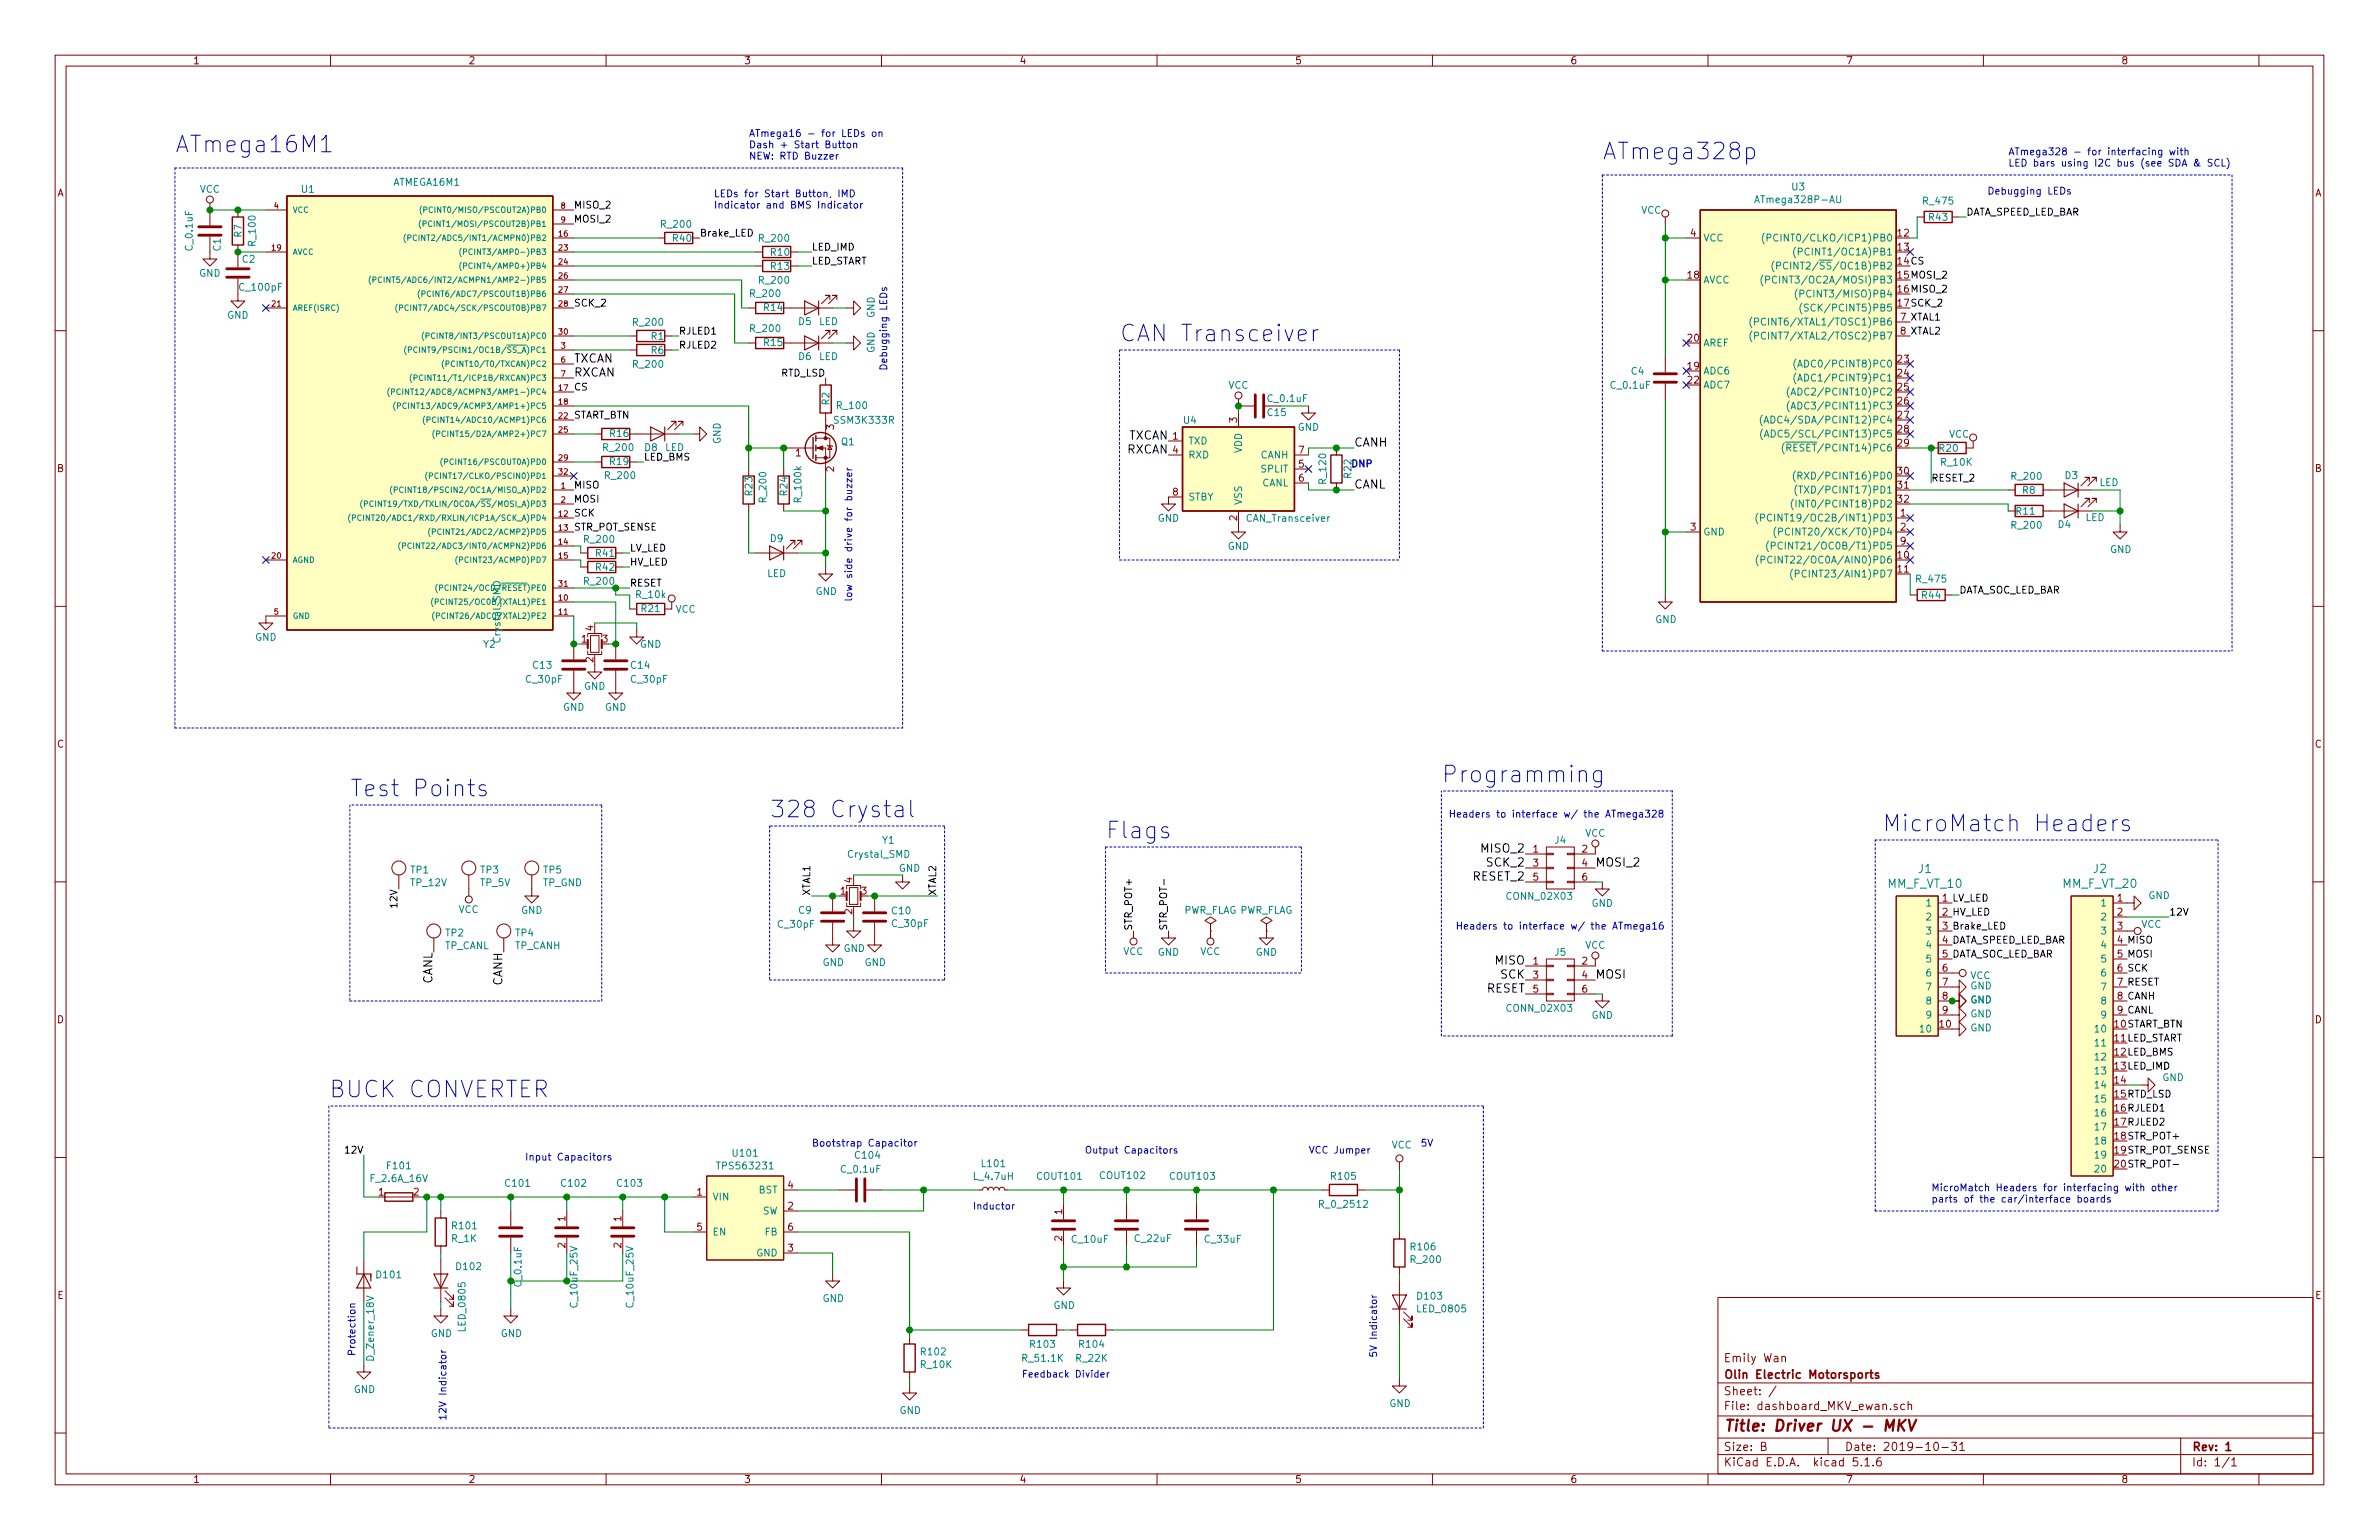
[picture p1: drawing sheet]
<svg xmlns="http://www.w3.org/2000/svg" width="432mm" height="279mm" viewBox="0 0 432 279" stroke-linecap="round" stroke-linejoin="round" font-family="sans-serif">
<defs><g id="words">
<g font-size="4.2" fill="#0000c2">
<text x="31.7" y="27.7">ATmega16M1</text>
<text x="290.8" y="29">ATmega328p</text>
<text x="203.2" y="62">CAN Transceiver</text>
<text x="261.6" y="142">Programming</text>
<text x="63.5" y="144.5">Test Points</text>
<text x="139.7" y="148.3">328 Crystal</text>
<text x="200.7" y="152.1">Flags</text>
<text x="341.6" y="150.9">MicroMatch Headers</text>
<text x="59.7" y="199.1">BUCK CONVERTER</text>
</g>
<text font-size="2.8" fill="#840000" x="312.8" y="259.7">Title: Driver UX - MKV</text>
<g font-size="2.1">
<text x="104.1" y="65.8">TXCAN</text>
<text x="104.1" y="68.3">RXCAN</text>
<text x="204.5" y="82.3">RXCAN</text>
<text x="204.8" y="79.8">TXCAN</text>
<text x="245.7" y="81">CANH</text>
<text x="245.7" y="88.6">CANL</text>
<text x="269.1" y="154.7">MISO_2</text>
<text x="267.4" y="159.8">RESET_2</text>
<text x="270" y="157.2">SCK_2</text>
<text x="289.6" y="157.2">MOSI_2</text>
<text x="78.5" y="178.6" transform="rotate(-90 78.5 178.6)">CANL</text>
<text x="91.2" y="178.8" transform="rotate(-90 91.2 178.8)">CANH</text>
<text x="271.4" y="175">MISO</text>
<text x="272.4" y="177.5">SCK</text>
<text x="289.6" y="177.5">MOSI</text>
<text x="269.8" y="180.1">RESET</text>
</g>
<g font-size="2.1" fill="#008484">
<text x="342.7" y="161.1">MM_F_VT_10</text>
<text x="348.2" y="158.4">J1</text>
<text x="374.4" y="161.1">MM_F_VT_20</text>
<text x="380" y="158.4">J2</text>
</g>
<g font-size="2.1" fill="#840000">
<text x="312.8" y="250.1">Olin Electric Motorsports</text>
<text x="312.8" y="247.1">Emily Wan</text>
<text x="312.8" y="255.8">File: dashboard_MKV_ewan.sch</text>
<text x="312.8" y="253.1">Sheet: /</text>
<text x="312.8" y="263.2">Size: B</text>
<text x="334.8" y="263.2">Date: 2019-10-31</text>
<text x="397.8" y="263.2">Rev: 1</text>
<text x="312.8" y="266">KiCad E.D.A. kicad 5.1.6</text>
<text x="397.8" y="266">Id: 1/1</text>
</g>
<g font-size="1.8" fill="#840000">
<text x="35" y="11.6">1</text>
<text x="85" y="11.6">2</text>
<text x="135" y="11.6">3</text>
<text x="185" y="11.6">4</text>
<text x="235" y="11.6">5</text>
<text x="285" y="11.6">6</text>
<text x="335" y="11.6">7</text>
<text x="385" y="11.6">8</text>
<text x="10.4" y="35.6">A</text>
<text x="420.2" y="35.6">A</text>
<text x="306.9" y="42.9">4</text>
<text x="344.5" y="42.9">12</text>
<text x="344.5" y="45.5">13</text>
<text x="306.4" y="50.5">18</text>
<text x="306.4" y="62">20</text>
<text x="344.5" y="65.8">23</text>
<text x="306.4" y="67.1">19</text>
<text x="306.4" y="69.6">22</text>
<text x="344.5" y="68.3">24</text>
<text x="344.5" y="70.9">25</text>
<text x="151.4" y="78" transform="rotate(-90 151.4 78)">3</text>
<text x="224.5" y="76.7" transform="rotate(-90 224.5 76.7)">3</text>
<text x="344.5" y="73.4">26</text>
<text x="344.5" y="75.9">27</text>
<text x="144.4" y="82.8">1</text>
<text x="212.9" y="79.8">1</text>
<text x="212.9" y="82.3">4</text>
<text x="235.7" y="82.3">7</text>
<text x="344.5" y="78.5">28</text>
<text x="344.5" y="81">29</text>
<text x="10.4" y="85.6">B</text>
<text x="151.4" y="85.6" transform="rotate(-90 151.4 85.6)">2</text>
<text x="212.9" y="89.9">8</text>
<text x="235.7" y="84.8">5</text>
<text x="235.7" y="87.4">6</text>
<text x="344.5" y="86.1">30</text>
<text x="344.5" y="88.6">31</text>
<text x="420.2" y="85.6">B</text>
<text x="224.5" y="94.5" transform="rotate(-90 224.5 94.5)">2</text>
<text x="344.5" y="91.2">32</text>
<text x="345" y="93.7">1</text>
<text x="306.9" y="96.3">3</text>
<text x="344.5" y="101.3">10</text>
<text x="345" y="96.3">2</text>
<text x="345" y="98.8">9</text>
<text x="344.5" y="103.9">11</text>
<text x="105.6" y="116.6">1</text>
<text x="107.7" y="114.5" transform="rotate(-90 107.7 114.5)">4</text>
<text x="109.4" y="116.6">3</text>
<text x="107.7" y="120.2" transform="rotate(-90 107.7 120.2)">2</text>
<text x="10.4" y="135.6">C</text>
<text x="420.2" y="135.6">C</text>
<text x="278.3" y="154.7">1</text>
<text x="287.2" y="154.7">2</text>
<text x="154.7" y="160.2" transform="rotate(-90 154.7 160.2)">4</text>
<text x="278.3" y="157.2">3</text>
<text x="278.3" y="159.8">5</text>
<text x="287.2" y="157.2">4</text>
<text x="287.2" y="159.8">6</text>
<text x="152.6" y="162.3">1</text>
<text x="154.7" y="165.9" transform="rotate(-90 154.7 165.9)">2</text>
<text x="156.4" y="162.3">3</text>
<text x="384.3" y="163.6">1</text>
<text x="384.3" y="166.1">2</text>
<text x="384.3" y="168.7">3</text>
<text x="278.3" y="175">1</text>
<text x="278.3" y="177.5">3</text>
<text x="287.2" y="175">2</text>
<text x="287.2" y="177.5">4</text>
<text x="352.6" y="176.3">6</text>
<text x="352.6" y="178.8">7</text>
<text x="10.4" y="185.6">D</text>
<text x="278.3" y="180.1">5</text>
<text x="287.2" y="180.1">6</text>
<text x="352.6" y="181.4">8</text>
<text x="352.6" y="183.9">9</text>
<text x="420.2" y="185.6">D</text>
<text x="352.1" y="186.4">10</text>
<text x="383.8" y="196.6">14</text>
<text x="143" y="215.6">4</text>
<text x="68.7" y="216.9">1</text>
<text x="75.1" y="216.9">2</text>
<text x="102.6" y="221.6" transform="rotate(-90 102.6 221.6)">1</text>
<text x="112.8" y="221.6" transform="rotate(-90 112.8 221.6)">1</text>
<text x="126.5" y="216.9">1</text>
<text x="143" y="219.5">2</text>
<text x="192.8" y="220.3" transform="rotate(-90 192.8 220.3)">1</text>
<text x="102.6" y="226.4" transform="rotate(-90 102.6 226.4)">2</text>
<text x="112.8" y="226.4" transform="rotate(-90 112.8 226.4)">2</text>
<text x="126.5" y="223.3">5</text>
<text x="143" y="227.1">3</text>
<text x="143" y="223.3">6</text>
<text x="192.8" y="225.1" transform="rotate(-90 192.8 225.1)">2</text>
<text x="10.4" y="235.6">E</text>
<text x="420.2" y="235.6">E</text>
<text x="35" y="269">1</text>
<text x="85" y="269">2</text>
<text x="135" y="269">3</text>
<text x="185" y="269">4</text>
<text x="235" y="269">5</text>
<text x="285" y="269">6</text>
<text x="335" y="269">7</text>
<text x="385" y="269">8</text>
</g>
<g font-size="1.8" fill="#0000c2">
<text x="135.9" y="24.8">ATmega16 - for LEDs on</text>
<text x="135.9" y="26.9">Dash + Start Button</text>
<text x="135.9" y="29">NEW: RTD Buzzer</text>
<text x="364.5" y="28.2">ATmega328 - for interfacing with</text>
<text x="129.5" y="35.8">LEDs for Start Button, IMD</text>
<text x="360.7" y="35.3">Debugging LEDs</text>
<text x="364.5" y="30.2">LED bars using I2C bus (see SDA &amp; SCL)</text>
<text x="129.5" y="37.8">Indicator and BMS Indicator</text>
<text x="161" y="67.3" transform="rotate(-90 161 67.3)">Debugging LEDs</text>
<text x="245.1" y="84.8">DNP</text>
<text x="154.7" y="109.2" transform="rotate(-90 154.7 109.2)">low side drive for buzzer</text>
<text x="262.9" y="148.3">Headers to interface w/ the ATmega328</text>
<text x="264.2" y="168.7">Headers to interface w/ the ATmega16</text>
<text x="147.3" y="208">Bootstrap Capacitor</text>
<text x="95.2" y="210.6">Input Capacitors</text>
<text x="350.5" y="216.1">MicroMatch Headers for interfacing with other</text>
<text x="350.5" y="218.2">parts of the car/interface boards</text>
<text x="64.5" y="245" transform="rotate(-90 64.5 245)">Protection</text>
<text x="81" y="257.8" transform="rotate(-90 81 257.8)">12V Indicator</text>
</g>
<g font-size="1.8" fill="#008484">
<text x="36.2" y="35">VCC</text>
<text x="54.8" y="35">U1</text>
<text x="71.4" y="33.7">ATMEGA16M1</text>
<text x="325.3" y="34.5">U3</text>
<text x="120.1" y="41.3">R_200</text>
<text x="297.9" y="38.8">VCC</text>
<text x="319.3" y="36.9">ATmega328P-AU</text>
<text x="349.2" y="37.1">R_475</text>
<text x="350.2" y="40.1">R43</text>
<text x="35" y="45.3" transform="rotate(-90 35 45.3)">C_0.1uF</text>
<text x="40.1" y="45.5" transform="rotate(-90 40.1 45.5)">C1</text>
<text x="43.9" y="43" transform="rotate(-90 43.9 43)">R7</text>
<text x="44" y="47.7">C2</text>
<text x="46.4" y="44.5" transform="rotate(-90 46.4 44.5)">R_100</text>
<text x="122.2" y="43.9">R40</text>
<text x="137.9" y="43.9">R_200</text>
<text x="140" y="46.4">R10</text>
<text x="309.1" y="43.8">VCC</text>
<text x="322.8" y="43.8">(PCINT0/CLKO/ICP1)PB0</text>
<text x="327.4" y="46.4">(PCINT1/OC1A)PB1</text>
<text x="36.1" y="50.2">GND</text>
<text x="43.6" y="52.8">C_100pF</text>
<text x="136.3" y="53.9">R_200</text>
<text x="137.9" y="51.5">R_200</text>
<text x="140" y="48.9">R13</text>
<text x="309.1" y="51.4">AVCC</text>
<text x="322.3" y="51.4">(PCINT3/OC2A/MOSI)PB3</text>
<text x="324.5" y="48.9">(PCINT2/SS/OC1B)PB2</text>
<text x="327.7" y="54">(PCINT3/MISO)PB4</text>
<text x="41.2" y="57.8">GND</text>
<text x="115" y="59.1">R_200</text>
<text x="138.7" y="56.4">R14</text>
<text x="145" y="59">D5</text>
<text x="148.6" y="59">LED</text>
<text x="158.7" y="57.7" transform="rotate(-90 158.7 57.7)">GND</text>
<text x="320.3" y="59.1">(PCINT6/XTAL1/TOSC1)PB6</text>
<text x="328.5" y="56.5">(SCK/PCINT5)PB5</text>
<text x="118.2" y="64.2">R6</text>
<text x="118.2" y="61.6">R1</text>
<text x="136.3" y="60.2">R_200</text>
<text x="138.7" y="62.8">R15</text>
<text x="145" y="65.3">D6</text>
<text x="148.6" y="65.3">LED</text>
<text x="158.7" y="64.1" transform="rotate(-90 158.7 64.1)">GND</text>
<text x="309.1" y="62.9">AREF</text>
<text x="320.3" y="61.6">(PCINT7/XTAL2/TOSC2)PB7</text>
<text x="115" y="66.7">R_200</text>
<text x="222.9" y="70.5">VCC</text>
<text x="292.5" y="70.5">C_0.1uF</text>
<text x="296.1" y="68">C4</text>
<text x="309.1" y="67.9">ADC6</text>
<text x="309.1" y="70.5">ADC7</text>
<text x="326.5" y="71.8">(ADC2/PCINT10)PC2</text>
<text x="327.5" y="66.7">(ADC0/PCINT8)PC0</text>
<text x="327.5" y="69.2">(ADC1/PCINT9)PC1</text>
<text x="150.5" y="73.5" transform="rotate(-90 150.5 73.5)">R2</text>
<text x="151.7" y="76.9">SSM3K333R</text>
<text x="152" y="74.2">R_100</text>
<text x="214.9" y="76.9">U4</text>
<text x="230.1" y="75.5">C15</text>
<text x="230.2" y="72.9">C_0.1uF</text>
<text x="322.2" y="76.8">(ADC4/SDA/PCINT12)PC4</text>
<text x="326.5" y="74.3">(ADC3/PCINT11)PC3</text>
<text x="109.6" y="81.8">R_200</text>
<text x="110.8" y="79.3">R16</text>
<text x="117" y="81.8">D8</text>
<text x="120.7" y="81.8">LED</text>
<text x="130.8" y="80.6" transform="rotate(-90 130.8 80.6)">GND</text>
<text x="152.7" y="80.8">Q1</text>
<text x="215.6" y="80.6">TXD</text>
<text x="215.6" y="83.2">RXD</text>
<text x="225.4" y="82.2" transform="rotate(-90 225.4 82.2)">VDD</text>
<text x="228.8" y="83.2">CANH</text>
<text x="235.5" y="78.2">GND</text>
<text x="322.4" y="79.4">(ADC5/SCL/PCINT13)PC5</text>
<text x="325.4" y="81.9">(RESET/PCINT14)PC6</text>
<text x="352" y="82">R20</text>
<text x="353.7" y="79.4">VCC</text>
<text x="110" y="86.9">R_200</text>
<text x="110.7" y="84.4">R19</text>
<text x="136.6" y="89.9" transform="rotate(-90 136.6 89.9)">R23</text>
<text x="142.9" y="89.9" transform="rotate(-90 142.9 89.9)">R24</text>
<text x="228.9" y="85.7">SPLIT</text>
<text x="229" y="88.3">CANL</text>
<text x="240.7" y="87.7" transform="rotate(-90 240.7 87.7)">R_120</text>
<text x="245.3" y="86.7" transform="rotate(-90 245.3 86.7)">R22</text>
<text x="327.5" y="87">(RXD/PCINT16)PD0</text>
<text x="327.7" y="89.5">(TXD/PCINT17)PD1</text>
<text x="352.3" y="84.5">R_10K</text>
<text x="365.2" y="87">R_200</text>
<text x="367.1" y="89.6">R8</text>
<text x="374.9" y="86.9">D3</text>
<text x="381.1" y="88.2">LED</text>
<text x="139.1" y="91" transform="rotate(-90 139.1 91)">R_200</text>
<text x="145.5" y="91" transform="rotate(-90 145.5 91)">R_100k</text>
<text x="210.1" y="94.7">GND</text>
<text x="215.6" y="90.8">STBY</text>
<text x="225.4" y="91.7" transform="rotate(-90 225.4 91.7)">VSS</text>
<text x="226.4" y="94.7">CAN_Transceiver</text>
<text x="322" y="94.6">(PCINT19/OC2B/INT1)PD3</text>
<text x="327.5" y="92.1">(INT0/PCINT18)PD2</text>
<text x="365.2" y="95.9">R_200</text>
<text x="366" y="93.4">R11</text>
<text x="373.6" y="95.8">D4</text>
<text x="378.5" y="94.5">LED</text>
<text x="106.1" y="98.5">R_200</text>
<text x="108.2" y="101">R41</text>
<text x="139.9" y="98.3">D9</text>
<text x="222.8" y="99.7">GND</text>
<text x="309.1" y="97.2">GND</text>
<text x="323.8" y="99.7">(PCINT21/OC0B/T1)PD5</text>
<text x="325" y="97.2">(PCINT20/XCK/T0)PD4</text>
<text x="383" y="100.3">GND</text>
<text x="106.1" y="106.1">R_200</text>
<text x="108.2" y="103.6">R42</text>
<text x="139.2" y="104.7">LED</text>
<text x="148" y="107.9">GND</text>
<text x="321.8" y="102.2">(PCINT22/OC0A/AIN0)PD6</text>
<text x="327.3" y="104.8">(PCINT23/AIN1)PD7</text>
<text x="347.9" y="105.7">R_475</text>
<text x="115.5" y="108.5">R_10k</text>
<text x="116.5" y="111">R21</text>
<text x="122.6" y="111.2">VCC</text>
<text x="300.4" y="113">GND</text>
<text x="348.9" y="108.6">R44</text>
<text x="46.3" y="116.3">GND</text>
<text x="87.8" y="117.5">Y2</text>
<text x="90.9" y="116.5" transform="rotate(-90 90.9 116.5)">Crystal_SMD</text>
<text x="116.2" y="117.5">GND</text>
<text x="95.6" y="123.9">C_30pF</text>
<text x="96.8" y="121.3">C13</text>
<text x="106" y="125.1">GND</text>
<text x="114.6" y="121.3">C14</text>
<text x="114.6" y="123.9">C_30pF</text>
<text x="102.2" y="129">GND</text>
<text x="109.8" y="129">GND</text>
<text x="154" y="155.6">Crystal_SMD</text>
<text x="160.2" y="153.1">Y1</text>
<text x="282.2" y="153.1">J4</text>
<text x="287.7" y="151.8">VCC</text>
<text x="74.5" y="158.5">TP1</text>
<text x="74.6" y="160.8">TP_12V</text>
<text x="87.2" y="160.8">TP_5V</text>
<text x="87.2" y="158.5">TP3</text>
<text x="98.5" y="160.8">TP_GND</text>
<text x="98.7" y="158.5">TP5</text>
<text x="163.1" y="158.2">GND</text>
<text x="83.2" y="165.7">VCC</text>
<text x="94.6" y="165.8">GND</text>
<text x="145" y="165.8">C9</text>
<text x="162" y="165.9">C10</text>
<text x="214.8" y="165.8">PWR_FLAG PWR_FLAG</text>
<text x="273.8" y="163.2">CONN_02X03</text>
<text x="288.9" y="164.5">GND</text>
<text x="349.8" y="164.5">1</text>
<text x="349.8" y="167">2</text>
<text x="381.5" y="164.5">1</text>
<text x="381.5" y="167">2</text>
<text x="389.9" y="163.1">GND</text>
<text x="80.7" y="172.2">TP_CANL</text>
<text x="80.9" y="169.9">TP2</text>
<text x="93.4" y="172.2">TP_CANH</text>
<text x="93.6" y="169.9">TP4</text>
<text x="141.3" y="168.3">C_30pF</text>
<text x="153.1" y="172.7">GND</text>
<text x="162" y="168.2">C_30pF</text>
<text x="203.9" y="173.3">VCC</text>
<text x="210.1" y="173.4">GND</text>
<text x="217.8" y="173.3">VCC</text>
<text x="227.9" y="173.4">GND</text>
<text x="282.2" y="173.4">J5</text>
<text x="287.7" y="172.1">VCC</text>
<text x="349.8" y="169.5">3</text>
<text x="349.8" y="172.1">4</text>
<text x="381.5" y="169.5">3</text>
<text x="381.5" y="172.1">4</text>
<text x="388.6" y="168.3">VCC</text>
<text x="149.3" y="175.3">GND</text>
<text x="156.9" y="175.3">GND</text>
<text x="349.8" y="174.6">5</text>
<text x="349.8" y="177.2">6</text>
<text x="349.8" y="179.7">7</text>
<text x="357.6" y="177.6">VCC</text>
<text x="357.6" y="179.5">GND</text>
<text x="381.5" y="174.6">5</text>
<text x="381.5" y="177.2">6</text>
<text x="381.5" y="179.7">7</text>
<text x="273.8" y="183.6">CONN_02X03</text>
<text x="288.9" y="184.8">GND</text>
<text x="349.8" y="182.2">8</text>
<text x="349.8" y="184.8">9</text>
<text x="357.6" y="182">GND</text>
<text x="357.6" y="184.6">GND</text>
<text x="381.5" y="182.2">8</text>
<text x="381.5" y="184.8">9</text>
<text x="348.8" y="187.3">10</text>
<text x="357.6" y="187.1">GND</text>
<text x="380.6" y="187.3">10</text>
<text x="380.6" y="189.9">11</text>
<text x="380.6" y="192.4">12</text>
<text x="380.6" y="194.9">13</text>
<text x="380.6" y="197.5">14</text>
<text x="392.5" y="196.1">GND</text>
<text x="380.6" y="200">15</text>
<text x="380.6" y="202.6">16</text>
<text x="133.1" y="209.9">U101</text>
<text x="252.6" y="208.4">VCC</text>
<text x="380.6" y="205.1">17</text>
<text x="380.6" y="207.6">18</text>
<text x="67.4" y="214.5">F_2.6A_16V</text>
<text x="70.4" y="212.1">F101</text>
<text x="91.8" y="215.3">C101</text>
<text x="102" y="215.3">C102</text>
<text x="112.2" y="215.3">C103</text>
<text x="130.6" y="212.2">TPS563231</text>
<text x="152.8" y="212.8">C_0.1uF</text>
<text x="155.3" y="210.2">C104</text>
<text x="176.9" y="214.1">L_4.7uH</text>
<text x="178.3" y="211.8">L101</text>
<text x="188.3" y="214">COUT101</text>
<text x="199.8" y="213.9">COUT102</text>
<text x="212.5" y="214">COUT103</text>
<text x="241.7" y="214">R105</text>
<text x="380.6" y="210.2">19</text>
<text x="380.6" y="212.7">20</text>
<text x="129.3" y="217.8">VIN</text>
<text x="137.7" y="216.5">BST</text>
<text x="138.4" y="220.3">SW</text>
<text x="239.8" y="219.1">R_0_2512</text>
<text x="82" y="225.3">R_1K</text>
<text x="82.2" y="223">R101</text>
<text x="129.3" y="224.2">EN</text>
<text x="137.3" y="228">GND</text>
<text x="138.9" y="224.2">FB</text>
<text x="194.6" y="225.5">C_10uF</text>
<text x="206" y="225.3">C_22uF</text>
<text x="218.7" y="225.5">C_33uF</text>
<text x="256.2" y="226.8">R106</text>
<text x="68.5" y="231.9">D101</text>
<text x="83" y="230.4">D102</text>
<text x="94.7" y="233.3" transform="rotate(-90 94.7 233.3)">C_0.1uF</text>
<text x="256.2" y="229.2">R_200</text>
<text x="104.8" y="237" transform="rotate(-90 104.8 237)">C_10uF_25V</text>
<text x="115" y="237" transform="rotate(-90 115 237)">C_10uF_25V</text>
<text x="149.3" y="236.2">GND</text>
<text x="191.2" y="237.5">GND</text>
<text x="257.4" y="235.8">D103</text>
<text x="257.5" y="238.1">LED_0805</text>
<text x="78.2" y="242.6">GND</text>
<text x="84.5" y="241.3" transform="rotate(-90 84.5 241.3)">LED_0805</text>
<text x="90.9" y="242.6">GND</text>
<text x="167.3" y="245.9">R102</text>
<text x="187.1" y="244.5">R103</text>
<text x="196" y="244.5">R104</text>
<text x="67.9" y="246.6" transform="rotate(-90 67.9 246.6)">D_Zener_18V</text>
<text x="167.2" y="248.2">R_10K</text>
<text x="185.8" y="247.1">R_51.1K</text>
<text x="195.4" y="247.1">R_22K</text>
<text x="64.2" y="252.7">GND</text>
<text x="163.3" y="256.5">GND</text>
<text x="252.2" y="255.3">GND</text>
</g>
<g font-size="1.8">
<text x="104.1" y="37.8">MISO_2</text>
<text x="104.1" y="40.4">MOSI_2</text>
<text x="356.9" y="39.1">DATA_SPEED_LED_BAR</text>
<text x="127" y="42.9">Brake_LED</text>
<text x="147.3" y="45.5">LED_IMD</text>
<text x="147.3" y="48">LED_START</text>
<text x="344.5" y="48">14CS</text>
<text x="344.5" y="50.5">15MOSI_2</text>
<text x="344.5" y="53.1">16MISO_2</text>
<text x="104.1" y="55.6">SCK_2</text>
<text x="344.5" y="55.6">17SCK_2</text>
<text x="345" y="58.2">7 XTAL1</text>
<text x="123.2" y="63.2">RJLED2</text>
<text x="123.2" y="60.7">RJLED1</text>
<text x="345" y="60.7">8 XTAL2</text>
<text x="104.1" y="70.9">CS</text>
<text x="141.7" y="68.3">RTD_LSD</text>
<text x="104.1" y="75.9">START_BTN</text>
<text x="116.8" y="83.6">LED_BMS</text>
<text x="104.1" y="88.6">MISO</text>
<text x="350.5" y="87.4">RESET_2</text>
<text x="104.1" y="93.7">SCK</text>
<text x="104.1" y="91.2">MOSI</text>
<text x="104.1" y="96.3">STR_POT_SENSE</text>
<text x="114.3" y="100.1">LV_LED</text>
<text x="114.3" y="106.4">RESET</text>
<text x="114.3" y="102.6">HV_LED</text>
<text x="355.6" y="107.7">DATA_SOC_LED_BAR</text>
<text x="72.1" y="164.4" transform="rotate(-90 72.1 164.4)">12V</text>
<text x="147.1" y="162.6" transform="rotate(-90 147.1 162.6)">XTAL1</text>
<text x="169.9" y="162.6" transform="rotate(-90 169.9 162.6)">XTAL2</text>
<text x="352.6" y="163.6">1 LV_LED</text>
<text x="352.6" y="166.1">2 HV_LED</text>
<text x="393.7" y="166.1">12V</text>
<text x="205.5" y="168.9" transform="rotate(-90 205.5 168.9)">STR_POT+</text>
<text x="211.8" y="168.9" transform="rotate(-90 211.8 168.9)">STR_POT-</text>
<text x="352.6" y="168.7">3 Brake_LED</text>
<text x="352.6" y="171.2">4 DATA_SPEED_LED_BAR</text>
<text x="352.6" y="173.7">5 DATA_SOC_LED_BAR</text>
<text x="384.3" y="171.2">4 MISO</text>
<text x="384.3" y="173.7">5 MOSI</text>
<text x="384.3" y="176.3">6 SCK</text>
<text x="384.3" y="178.8">7 RESET</text>
<text x="384.3" y="181.4">8 CANH</text>
<text x="384.3" y="183.9">9 CANL</text>
<text x="383.8" y="186.4">10START_BTN</text>
<text x="383.8" y="189">11LED_START</text>
<text x="383.8" y="191.5">12LED_BMS</text>
<text x="383.8" y="194.1">13LED_IMD</text>
<text x="383.8" y="199.1">15RTD_LSD</text>
<text x="383.8" y="201.7">16RJLED1</text>
<text x="62.9" y="209.3">12V</text>
<text x="383.8" y="204.2">17RJLED2</text>
<text x="383.8" y="206.8">18STR_POT+</text>
<text x="383.8" y="209.3">19STR_POT_SENSE</text>
<text x="383.8" y="211.8">20STR_POT-</text>
</g>
<g font-size="1.7" fill="#0000c2">
<text x="196.8" y="209.3">Output Capacitors</text>
<text x="237.5" y="209.3">VCC Jumper</text>
<text x="257.8" y="208">5V</text>
<text x="176.5" y="219.5">Inductor</text>
<text x="185.4" y="249.9">Feedback Divider</text>
<text x="249.9" y="246.4" transform="rotate(-90 249.9 246.4)">5V Indicator</text>
</g>
<g font-size="1.4" fill="#840000">
<text x="49.8" y="37.8">4</text>
<text x="101.9" y="37.8">8</text>
<text x="101.9" y="40.4">9</text>
<text x="49.4" y="45.5">19</text>
<text x="101.4" y="42.9">16</text>
<text x="101.4" y="45.5">23</text>
<text x="101.4" y="48">24</text>
<text x="101.4" y="50.5">26</text>
<text x="101.4" y="53.1">27</text>
<text x="49.4" y="55.6">21</text>
<text x="101.4" y="55.6">28</text>
<text x="101.4" y="60.7">30</text>
<text x="101.9" y="63.2">3</text>
<text x="101.9" y="65.8">6</text>
<text x="101.4" y="70.9">17</text>
<text x="101.9" y="68.3">7</text>
<text x="101.4" y="73.4">18</text>
<text x="101.4" y="75.9">22</text>
<text x="101.4" y="78.5">25</text>
<text x="101.4" y="83.6">29</text>
<text x="101.4" y="86.1">32</text>
<text x="101.9" y="88.6">1</text>
<text x="101.4" y="93.7">12</text>
<text x="101.9" y="91.2">2</text>
<text x="49.4" y="101.3">20</text>
<text x="101.4" y="96.3">13</text>
<text x="101.4" y="98.8">14</text>
<text x="101.4" y="101.3">15</text>
<text x="101.4" y="106.4">31</text>
<text x="49.8" y="111.5">5</text>
<text x="101.4" y="109">10</text>
<text x="101.4" y="111.5">11</text>
</g>
<g font-size="1.4" fill="#008484">
<text x="53.1" y="38.6">VCC</text>
<text x="78.5" y="38.6">(PCINT0/MISO/PSCOUT2A)PB0</text>
<text x="78.5" y="41.1">(PCINT1/MOSI/PSCOUT2B)PB1</text>
<text x="53.1" y="46.2">AVCC</text>
<text x="76.5" y="43.7">(PCINT2/ADC5/INT1/ACMPN0)PB2</text>
<text x="85.8" y="46.2">(PCINT3/AMP0-)PB3</text>
<text x="71.7" y="51.3">(PCINT5/ADC6/INT2/ACMPN1/AMP2-)PB5</text>
<text x="78.2" y="53.8">(PCINT6/ADC7/PSCOUT1B)PB6</text>
<text x="85.4" y="48.8">(PCINT4/AMP0+)PB4</text>
<text x="53.1" y="56.4">AREF(ISRC)</text>
<text x="74.9" y="56.4">(PCINT7/ADC4/SCK/PSCOUT0B)PB7</text>
<text x="76.7" y="64">(PCINT9/PSCIN1/OC1B/SS_A)PC1</text>
<text x="79" y="61.5">(PCINT8/INT3/PSCOUT1A)PC0</text>
<text x="74.4" y="71.6">(PCINT12/ADC8/ACMPN3/AMP1-)PC4</text>
<text x="77.8" y="69.1">(PCINT11/T1/ICP1B/RXCAN)PC3</text>
<text x="82.5" y="66.5">(PCINT10/T0/TXCAN)PC2</text>
<text x="75.1" y="74.2">(PCINT13/ADC9/ACMP3/AMP1+)PC5</text>
<text x="79.4" y="76.7">(PCINT14/ADC10/ACMP1)PC6</text>
<text x="81.4" y="79.2">(PCINT15/D2A/AMP2+)PC7</text>
<text x="74.1" y="89.4">(PCINT18/PSCIN2/OC1A/MISO_A)PD2</text>
<text x="79.9" y="86.9">(PCINT17/CLKO/PSCIN0)PD1</text>
<text x="81.7" y="84.3">(PCINT16/PSCOUT0A)PD0</text>
<text x="67.8" y="94.5">(PCINT20/ADC1/RXD/RXLIN/ICP1A/SCK_A)PD4</text>
<text x="69.7" y="91.9">(PCINT19/TXD/TXLIN/OC0A/SS/MOSI_A)PD3</text>
<text x="75.7" y="99.6">(PCINT22/ADC3/INT0/ACMPN2)PD6</text>
<text x="80.2" y="97">(PCINT21/ADC2/ACMP2)PD5</text>
<text x="53.1" y="102.1">AGND</text>
<text x="81.2" y="107.2">(PCINT24/OCD/RESET)PE0</text>
<text x="84.5" y="102.1">(PCINT23/ACMP0)PD7</text>
<text x="53.1" y="112.3">GND</text>
<text x="80.7" y="109.7">(PCINT25/OC0B/XTAL1)PE1</text>
<text x="80.7" y="112.3">(PCINT26/ADC0/XTAL2)PE2</text>
</g>
</g></defs>
<g fill="none" stroke="#840000" stroke-width=".18">
<path d="M10 10h411.8v259.4h-411.8zM12 12h407.8v255.4h-407.8zM60 10v2M110 10v2M160 10v2M210 10v2M260 10v2M310 10v2M360 10v2M410 10v2M38.1 36.8v4.1M43.2 38.1v1.3"/>
<path d="M48.3 38.1h3.8M100.3 38.1h3.8M302.3 39.4v1.2M348 39.4h1.2M354.3 39.4h1.3M10 60h2M38.1 42.9v4.1h1.3l-1.3 1.3-1.3-1.3h1.3M43.2 50.5v4.1h1.2l-1.2 1.3-1.3-1.3h1.3M43.2 44.5v4M48.3 55.9h3.8M48.3 45.7h3.8M100.3 55.9h3.8"/>
<path d="M100.3 43.2h3.8M100.3 45.7h3.8M100.3 48.3h3.8M100.3 50.8h3.8M100.3 53.3h3.8M100.3 40.6h3.8M119.4 43.2h1.2M125.7 43.2h1.3M135.9 55.9h1.3M137.2 45.7h1.2M137.2 48.3h1.2M142.2 55.9h8.9"/>
<path d="M143.5 45.7h1.3M143.5 48.3h1.3M150.6 54.4v-.8h-.7h.7l-1.5 1.5M151.9 54.4v-.8h-.8h.8l-1.5 1.5M153.7 55.9h1.2v-1.3l1.3 1.3-1.3 1.3v-1.3M306.1 43.2h2.5M344.2 58.4h2.5M419.8 60h2M100.3 63.5h3.8M100.3 61h3.8M100.3 73.7h3.8M100.3 71.1h3.8"/>
<path d="M100.3 76.2h3.8M100.3 78.7h3.8M100.3 66h3.8M100.3 68.6h3.8M107.9 78.7h1.3M114.3 63.5h1.3M114.3 61h1.3M114.3 78.7h8.9M120.6 63.5h1.3M120.6 61h1.3M122.7 77.2v-.7h-.8h.8l-1.5 1.5M124 77.2v-.7h-.8h.8l-1.6 1.5"/>
<path d="M125.7 78.7h1.3v-1.2l1.3 1.2-1.3 1.3v-1.3M135.9 62.2h1.3M142.2 62.2h8.9M148.1 79.5h1.8M149.9 79.5h.7v3.6h-2.5M149.9 68.6v1.3M149.9 74.9v4.6M150.6 60.7v-.8h-.7h.7l-1.5 1.6M151.9 60.7v-.8h-.8h.8l-1.5 1.6M153.7 62.2h1.2v-1.2l1.3 1.2-1.3 1.3v-1.3M224.8 72.4v1.3h2.8M224.8 74.9v2.6"/>
<path d="M237.5 73.7v1.2h1.3l-1.3 1.3-1.3-1.3h1.3M302.3 64.8v2.8M302.3 69.6v2.8M344.2 61h2.5M100.3 94h3.8M100.3 96.5h3.8M100.3 99.1h3.8M100.3 88.9h3.8M100.3 91.4h3.8M100.3 83.8h3.8M100.3 86.4h3.8M107.9 83.8h1.3"/>
<path d="M114.3 83.8h1.3M135.9 85.1v1.3M135.9 91.4v1.3M142.2 81.3h5.4M142.2 85.1v1.3M142.2 91.4v1.3M144.3 98.8v-.8h-.8h.8l-1.6 1.6M145.5 98.8v-.8h-.7h.7l-1.5 1.6M148.1 81.3h1.8v5.1M150.1 80.8l.1 .1h.8l.1 .1M150.6 80.9l.4 .6h-.8zM212.1 80h2.5"/>
<path d="M212.1 82.6h2.5M214.6 90.2h-2.5v1.2h1.3l-1.3 1.3-1.3-1.3h1.3M224.8 92.7v3.8h1.3l-1.3 1.3-1.3-1.3h1.3M234.9 82.6h2.6M234.9 85.1h2.6M234.9 87.6h2.6M242.6 81.3v1.3M242.6 87.6v1.3M306.1 96.5h2.5M344.2 94h2.5M344.2 96.5h2.5M344.2 99.1h2.5"/>
<path d="M350.5 81.3h1.3M358.1 80v1.3h-1.2M364.5 88.9h1.3M364.5 92.7h1.3M370.8 88.9h8.9M370.8 92.7h8.9M379.2 87.4v-.8h-.7h.7l-1.5 1.5M379.2 91.2v-.8h-.7h.7l-1.5 1.5M380.5 87.4v-.8h-.8h.8l-1.5 1.5M380.5 91.2v-.8h-.8h.8l-1.5 1.5M384.8 95.3v1.2h1.3l-1.3 1.3-1.3-1.3h1.3M10 110h2"/>
<path d="M48.3 101.6h3.8M52.1 111.8h-3.8v1.2h1.2l-1.2 1.3-1.3-1.3h1.3M100.3 109.2h3.8M100.3 111.8h3.8M100.3 101.6h3.8M100.3 106.7h3.8M104.1 116.8v2.8M105.4 100.3h1.3M105.4 102.9h1.3M106.7 118.1v.6h2.5v-.6M106.7 115.6v-.7h2.5v.7M107.2 115.3h1.5v3.1h-1.5z"/>
<path d="M111.8 100.3h1.2M111.8 116.8v2.8M111.8 102.9h1.2M114.3 110.5h1.3M115.6 114.3v1.3h1.2l-1.2 1.2-1.3-1.2h1.3M121.9 109.2v1.3h-1.3M137.2 100.3h7.6M149.9 102.9v1.2h1.2l-1.2 1.3-1.3-1.3h1.3M302.3 108v1.2h1.2l-1.2 1.3-1.3-1.3h1.3M346.7 108h1.3M353.1 108h1.2M419.8 110h2"/>
<path d="M104.1 121.7v4h1.3l-1.3 1.3-1.2-1.3h1.2M107.9 120.7v1.2h1.3l-1.3 1.3-1.2-1.3h1.2M111.8 121.7v4h1.2l-1.2 1.3-1.3-1.3h1.3M10 160h2M72.4 158.8v2.5M85.1 158.8v3.8M96.5 158.8v3.8h1.3l-1.3 1.2-1.3-1.2h1.3M163.8 158.8v1.2h1.3l-1.3 1.3-1.2-1.3h1.2M276.9 154.9h3.8M276.9 157.5h3.8M280.7 159.9h1.2v.2h-1.2zM280.7 157.4h1.2v.2h-1.2z"/>
<path d="M280.7 154.8h1.2v.3h-1.2zM280.7 153.7h5v7.6h-5zM284.5 159.9h1.2v.2h-1.2zM284.5 157.4h1.2v.2h-1.2zM284.5 154.8h1.2v.3h-1.2zM285.7 157.5h3.9M289.6 153.7v1.2h-3.9M419.8 160h2M78.7 170.2v2.5M91.4 170.2v2.5M151.1 167.4v4.1h1.3l-1.3 1.2-1.2-1.2h1.2M151.1 162.6v2.8"/>
<path d="M153.7 163.8v.7h2.5v-.7M153.7 161.3v-.6h2.5v.6M154.2 161h1.5v3.1h-1.5zM154.9 167.6v1.3h1.3l-1.3 1.3-1.2-1.3h1.2M158.7 167.4v4.1h1.3l-1.3 1.2-1.2-1.2h1.2M158.7 162.6v2.8M205.7 168.9v1.3M212.1 168.9v1.3h1.3l-1.3 1.3-1.3-1.3h1.3M219.7 167.6l1-.6-1-.6-1 .6 1 .6v1.3M219.7 168.9h.1M219.7 168.9v1.3M229.9 167.6l1-.6-1-.6-1 .6 1 .6v1.3"/>
<path d="M229.9 168.9h.1M229.9 168.9v1.3h1.2l-1.2 1.3-1.3-1.3h1.3M276.9 160h3.8M276.9 175.3h3.8M276.9 177.8h3.8M280.7 177.7h1.2v.2h-1.2zM280.7 175.1h1.2v.3h-1.2zM280.7 174h5v7.6h-5zM284.5 177.7h1.2v.2h-1.2zM284.5 175.1h1.2v.3h-1.2zM285.7 160h3.9M285.7 177.8h3.9"/>
<path d="M289.6 174v1.3h-3.9M290.8 160v1.3h1.3l-1.3 1.3-1.2-1.3h1.2M344.2 162.6h7.6v25.4h-7.6zM351.8 179.1h3.8v-1.3l1.3 1.3-1.3 1.2v-1.2M351.8 163.8h2.5M351.8 166.4h2.5M351.8 168.9h2.5M351.8 171.5h2.5M351.8 174h2.5M351.8 176.5h3.8M375.9 162.6h7.6v50.8h-7.6zM383.5 163.8h3.8v-1.2l1.3 1.2-1.3 1.3v-1.3"/>
<path d="M383.5 166.4h2.6M383.5 168.9h3.8M383.5 171.5h2.6M383.5 174h2.6M383.5 176.5h2.6M383.5 179.1h2.6M276.9 180.3h3.8M280.7 180.2h1.2v.3h-1.2zM284.5 180.2h1.2v.3h-1.2zM285.7 180.3h3.9M290.8 180.3v1.3h1.3l-1.3 1.3-1.2-1.3h1.2M351.8 181.6h3.8v-1.3l1.3 1.3-1.3 1.3v-1.3"/>
<path d="M351.8 184.2h3.8v-1.3l1.3 1.3-1.3 1.2v-1.2M354.3 186.7h1.3v-1.3l1.3 1.3-1.3 1.3v-1.3M383.5 181.6h2.6M383.5 184.2h2.6M388.6 196.9h1.3v-1.3l1.3 1.3-1.3 1.2v-1.2M10 210h2M69.8 217.2h5.1M80 219.7v1.3M92.7 219.7v2.8M102.9 219.7v2.8M113 219.7v2.8M125.7 217.2h2.6"/>
<path d="M128.3 213.4h13.9v15.2h-13.9zM142.2 219.7h2.6M142.2 215.9h2.6M152.4 215.9h2.8M157.2 215.9h2.8M177.8 215.9h.5l.1-.3 .3-.2 .4 .1 .2 .4 .2-.3 .2-.2 .5 .1 .1 .4 .2-.3 .2-.2 .5 .1 .2 .4 .1-.3 .3-.2 .4 .1 .2 .4h.5M193 218.4v2.8M204.5 218.4v2.8M217.2 218.4v2.8M240 215.9h1.3M246.4 215.9h1.2M254 210.8v1.3"/>
<path d="M419.8 210h2M66 228.6v7.6M80 237.5v1.3h1.3l-1.3 1.2-1.3-1.2h1.3M80 226.1v1.2M80 228.6v7.6M80.8 235.5l1.5 1.5v-.8v.8h-.8M80.8 234.2l1.5 1.5v-.7v.7h-.8M92.7 237.5v1.3h1.3l-1.3 1.2-1.3-1.2h1.3M92.7 224.5v2.8M102.9 224.5v2.8M113 224.5v2.8M125.7 223.5h2.6"/>
<path d="M128.3 223.5h.1M142.2 227.3h2.6M142.2 223.5h2.6M151.1 231.1v1.3h1.3l-1.3 1.3-1.2-1.3h1.2M193 232.4v1.3h1.3l-1.3 1.3-1.2-1.3h1.2M193 223.3v2.8M204.5 223.3v2.8M217.2 223.3v2.8M254 223.5v1.3M254 229.9v1.2M254 232.4v7.6M254.8 239.3l1.5 1.5v-.8v.8h-.8"/>
<path d="M254.8 238l1.5 1.5v-.7v.7h-.8M311.8 235.4h108v32h-108zM10 260h2M66 247.7v1.2h1.3l-1.3 1.3-1.2-1.3h1.2M165.1 251.5v1.2h1.3l-1.3 1.3-1.3-1.3h1.3M165.1 242.6v1.2M165.1 248.9v1.3M185.4 241.3h1.3M191.8 241.3h1.2M194.3 241.3h1.3M200.7 241.3h1.2M254 250.2v1.3h1.3l-1.3 1.2-1.3-1.2h1.3"/>
<path d="M311.8 256.9h108M311.8 250.9h108M322.4 251.5l-1.3 1.9M323.4 246.2h.1a.37 .37 0 0 1 .6 .1v.8M323.4 246.1v1M344.3 254.8h-.3l-.2 .2v.2l.5 .1v.4h-.5M345.7 254.8h-.4l-.3 .2 .1 .7h.6M346.3 254.9l.3-.1h.3l.1 1M346.3 254.3v1.5M419.8 260h2M60 267.4v2M110 267.4v2"/>
<path d="M160 267.4v2M210 267.4v2M260 267.4v2M310 267.4v2M311.8 263.9h108M311.8 260.9h108M319.7 262.4l.7-.1 .1-.2-.1-.4h-.7v1.5h.6l.3-.3a.41 .41 0 0 0-.4-.5M331.8 260.9v3M337.1 264.5h-.7l-.1 .7 .2-.2 .6 .1 .1 .2-.1 .5-.2 .2-.6-.2M337.8 265.8v.2M338.5 264.9l.4-.4v1.5M338.5 266h.8"/>
<path d="M340 265.8v.2M341.4 264.5a.62 .62 0 0 0-.8 .6l.1 .7 .2 .2 .5-.2 .1-.5-.1-.2-.5-.1-.3 .3M351.1 261.8l.3-.1a.86 .86 0 0 1 .1 1.5 .79 .79 0 0 1-.4-1.4zM352.5 262.6h1.1M354.2 261.7h.9l-.5 .6 .5 .1v.6l-.3 .2-.6-.2M355.7 262.1l.4-.4v1.5M355.7 263.2h.9M360 267.4v2M395.8 260.9v6.5M404.6 264.4l-1.2 1.9M405.1 264.9l.4-.4v1.5M405.1 266h.8"/>
<path d="M410 267.4v2"/>
<circle cx="38.1" cy="36.2" r=".63"/>
<circle cx="302.3" cy="38.7" r=".63"/>
<circle cx="224.8" cy="71.8" r=".63"/>
<circle cx="358.1" cy="79.4" r=".63"/>
<circle cx="121.9" cy="108.6" r=".63"/>
<circle cx="72.4" cy="157.5" r="1.27"/>
<circle cx="85.1" cy="157.5" r="1.27"/>
<circle cx="96.5" cy="157.5" r="1.27"/>
<circle cx="289.6" cy="153" r=".63"/>
<circle cx="78.7" cy="168.9" r="1.27"/>
<circle cx="85.1" cy="163.2" r=".63"/>
<circle cx="91.4" cy="168.9" r="1.27"/>
<circle cx="205.7" cy="170.8" r=".63"/>
<circle cx="219.7" cy="170.8" r=".63"/>
<circle cx="289.6" cy="173.4" r=".63"/>
<circle cx="356.2" cy="176.5" r=".63"/>
<circle cx="388" cy="168.9" r=".63"/>
<circle cx="254" cy="210.2" r=".63"/>
</g>
<path d="M338.7 249.1v1M339.1 249.1h-.3l-.1 .3M339.4 249.1h.6M339.6 248.6v1.3l.4 .2M341 249.1a.37 .37 0 0 0-.6 .2l.1 .2 .5 .1v.2l-.2 .3-.4-.1M404 262.1l.5-.4v1.5M404 263.2h.9" fill="none" stroke="#840000" stroke-width=".3"/>
<path d="M342.2 259.6l.3-2 .5 1.4 .8-1.4-.3 2M344.8 257.6l-.3 2M344.9 258.4l.7 1.2M345.9 257.6l-1.3 1.1M346.5 257.6l.4 2 .9-2" fill="none" stroke="#840000" stroke-width=".41"/>
<g fill="#ffffc2" stroke="#ffffc2" stroke-width=".18">
<path d="M214.6 77.5h20.3v15.2h-20.3z"/>
<path d="M128.3 213.4h13.9v15.2h-13.9z"/>
<path d="M344.2 162.6h7.6v25.4h-7.6z"/>
<path d="M308.6 38.1h35.6v71.1h-35.6z"/>
<path d="M52.1 35.6h48.2v78.7h-48.2z"/>
<path d="M375.9 162.6h7.6v50.8h-7.6z"/>
</g>
<g fill="none" stroke="#840000" stroke-width=".25">
<path d="M42.2 39.4h2v5.1h-2zM52.1 35.6h48.2v78.7h-48.2zM308.6 38.1h35.6v71.1h-35.6zM349.2 38.4h5.1v2h-5.1zM115.6 59.9h5v2.1h-5zM120.6 42.2h5.1v2h-5.1zM137.2 54.9h5v2h-5zM138.4 44.7h5.1v2h-5.1zM138.4 47.2h5.1v2.1h-5.1zM109.2 77.7h5.1v2.1h-5.1zM115.6 62.5h5v2h-5zM137.2 61.2h5v2h-5z"/>
<path d="M147.6 79.4v3.8M148.1 79v1M148.8 69.9h2.1v5h-2.1zM214.6 77.5h20.3v15.2h-20.3zM106.7 99.3h5.1v2h-5.1zM109.2 82.8h5.1v2h-5.1zM134.9 86.4h2v5h-2zM141.2 86.4h2.1v5h-2.1zM148.1 80.8v1M148.1 82.6v1M241.6 82.6h2v5h-2zM351.8 80.3h5.1v2h-5.1z"/>
<path d="M365.8 91.7h5v2h-5zM365.8 87.9h5v2h-5zM106.7 101.9h5.1v2h-5.1zM115.6 109.5h5v2h-5zM348 106.9h5.1v2.1h-5.1zM69.8 216.4h5.1v1.5h-5.1zM241.3 214.9h5.1v2h-5.1zM79 221h2v5.1h-2zM253 224.8h2v5.1h-2zM164.1 243.8h2v5.1h-2zM186.7 240.3h5.1v2h-5.1zM195.6 240.3h5.1v2h-5.1z"/>
<circle cx="149" cy="81.3" r="2.82"/>
</g>
<g fill="none" stroke="#008484" stroke-width=".18">
<path d="M76.4 39.9a1.2 1.2 0 0 0 0 1.6M76.5 37.4a1.2 1.2 0 0 0 0 1.5M76.9 38.1l.5-.1v-.4l-.5-.1v1.1M78.5 37.6a.46 .46 0 0 0-.6 .1 .46 .46 0 0 0 0 .6l.3 .3 .3-.1M318.5 36.8l.4-1.3 .4 1.3M318.6 36.4h.6M333.4 35.5v1.1l.2 .2h.3l.2-.2v-1.1M67.3 50.1a1.2 1.2 0 0 0 0 1.5M67.7 50.8l.5-.1v-.4l-.5-.1v1.1M69.3 50.3a.47 .47 0 0 0-.7 .4 .47 .47 0 0 0 .6 .5h.1M69.7 50.2v1.1M70.8 50.2v1.1l-.6-1.1v1.1"/>
<path d="M71.1 50.2h.6M72.1 55.2a1.13 1.13 0 0 0 0 1.5M72.5 55.9l.5-.1 .1-.4-.6-.1v1M73.6 42.5a1.13 1.13 0 0 0 0 1.5M74 43.2l.5-.1v-.4l-.5-.1v1M74.1 55.4a.46 .46 0 0 0-.6 .4 .46 .46 0 0 0 .6 .4M75.6 42.7a.46 .46 0 0 0-.6 .4 .46 .46 0 0 0 .6 .4M76 42.6v1M76.2 52.6a1.13 1.13 0 0 0 0 1.6M76.6 53.3h.5v-.4l-.5-.1v1M76.8 40.6h.5v-.4l-.5-.1v1M78.2 52.9a.46 .46 0 0 0-.7 .4 .46 .46 0 0 0 .7 .4"/>
<path d="M78.4 40.2a.46 .46 0 0 0-.7 .4 .46 .46 0 0 0 .7 .4M83.7 45a1.2 1.2 0 0 0 0 1.6M83.7 47.5a1.2 1.2 0 0 0 0 1.6M84.1 45.7l.5-.1 .1-.4h-.6v1M84.1 48.2h.5l.1-.4-.6-.1v1M85.7 45.2a.46 .46 0 0 0-.6 .5 .46 .46 0 0 0 .6 .4M318 57.5a1.47 1.47 0 0 0 0 2M318.5 58.4l.7-.1v-.5l-.7-.1v1.3M320 49.9a1.47 1.47 0 0 0 0 1.9M320.2 42.3a1.47 1.47 0 0 0 0 1.9M320.5 50.7h.6l.1-.2-.1-.3-.1-.1h-.5v1.3M320.5 57.8a.6 .6 0 0 0-.9 .4 .6 .6 0 0 0 .6 .8l.3-.1"/>
<path d="M320.7 43.1l.7-.1v-.4l-.2-.1h-.5v1.2M322 47.4a1.4 1.4 0 0 0 0 1.9M322.5 48.2l.6-.1v-.4l-.1-.2h-.5v1.3M322.5 50.2a.51 .51 0 0 0-.7 0 .51 .51 0 0 0-.1 .6l.2 .5 .3 .1 .3-.2M322.7 42.6a.6 .6 0 0 0-.8 .4 .6 .6 0 0 0 .6 .7l.2-.1M324.5 47.7a.6 .6 0 0 0-.9 .4 .6 .6 0 0 0 .6 .7l.3-.1M325.9 44.8a1.47 1.47 0 0 0 0 2M326.2 52.5a1.47 1.47 0 0 0 0 1.9M326.4 45.7l.7-.1v-.5l-.7-.1v1.3M326.7 53.3l.6-.1 .1-.1v-.3l-.2-.2h-.5v1.3M327.1 55a1.4 1.4 0 0 0 0 1.9M328.2 55.2h-.5l-.1 .1-.1 .2 .1 .2 .5 .2 .1 .3-.2 .2h-.5"/>
<path d="M70.7 70.4a1.13 1.13 0 0 0 0 1.6M71.1 71.1l.5-.1v-.4h-.5v1M71.8 72.9a1.13 1.13 0 0 0 0 1.6M72.1 73.6h.5l.1-.4-.6-.1v1M72.7 70.6a.46 .46 0 0 0-.7 .5 .46 .46 0 0 0 .7 .4M73.1 70.6v1M73.7 73.2a.46 .46 0 0 0-.6 .4 .46 .46 0 0 0 .6 .4M73.7 62.8a1.13 1.13 0 0 0 0 1.5M74.1 63.5l.5-.1 .1-.4-.6-.1v1.1M74.2 70.6v1l-.6-1v1M74.2 73.1v1M74.8 67.9a1.13 1.13 0 0 0 0 1.5"/>
<path d="M75.1 68.6l.5-.1 .1-.4-.6-.1v1M75.2 73.1v1l-.5-1v1M75.7 63a.46 .46 0 0 0-.6 .4 .46 .46 0 0 0 .6 .5M76.1 62.9v1.1M76.7 68.1a.46 .46 0 0 0-.6 .4 .46 .46 0 0 0 .6 .4M76.9 60.2a1.2 1.2 0 0 0 0 1.6M77.1 75.5a1.2 1.2 0 0 0 0 1.5M77.2 68v1M77.3 60.9h.5l.1-.4-.6-.1v1M77.5 76.2l.5-.1v-.4l-.5-.1v1.1M78.9 78a1.13 1.13 0 0 0 0 1.6M78.9 60.5a.46 .46 0 0 0-.6 .4 .46 .46 0 0 0 .6 .4"/>
<path d="M79.1 75.7a.46 .46 0 0 0-.6 .4 .46 .46 0 0 0 .6 .5M79.2 78.7h.5l.1-.4-.6-.1v1M80.5 65.3a1.2 1.2 0 0 0 0 1.6M80.8 78.3a.46 .46 0 0 0-.6 .4 .46 .46 0 0 0 .6 .4M80.9 66h.5l.1-.4-.6-.1v1M82.5 65.6a.45 .45 0 0 0-.6 .1 .45 .45 0 0 0 .1 .5l.2 .3 .3-.1M318 60.1a1.47 1.47 0 0 0 0 1.9M318.5 60.9l.7-.1v-.4l-.7-.2v1.3M319.9 75.3a1.47 1.47 0 0 0 0 1.9M319.9 77.9a1.4 1.4 0 0 0 0 1.9M320.2 76.8l.4-1.3 .4 1.3M320.2 79.3l.4-1.3 .5 1.3"/>
<path d="M320.3 76.4h.6M320.3 78.9h.7M320.5 60.4a.6 .6 0 0 0-.9 .4 .6 .6 0 0 0 .6 .7l.3-.1M321.4 75.5a.64 .64 0 0 1 .8 .6 .64 .64 0 0 1-.8 .7zM321.5 78a.64 .64 0 0 1 .7 .7 .64 .64 0 0 1-.7 .6zM324.8 70.2a1.47 1.47 0 0 0 0 2M324.8 72.8a1.47 1.47 0 0 0 0 1.9M325.1 71.7l.4-1.3 .4 1.3M325.1 74.2l.4-1.3 .4 1.3M325.2 71.3h.6M325.2 73.9h.6M326 65.2a1.4 1.4 0 0 0 0 1.9"/>
<path d="M326 67.7a1.4 1.4 0 0 0 0 1.9M326.3 66.6l.4-1.3 .4 1.3M326.3 69.1l.4-1.2 .4 1.2M326.4 66.2h.6M326.4 68.8h.6M63.6 93.3a1.13 1.13 0 0 0 0 1.5M64 94l.4-.1 .1-.4-.5-.1v1M65.6 93.5a.46 .46 0 0 0-.7 .4 .46 .46 0 0 0 .7 .4M65.7 90.7a1.2 1.2 0 0 0 0 1.6M66 93.4v1M66.1 91.4h.5l.1-.4-.6-.1v1M67.1 93.4v1l-.6-1v1"/>
<path d="M67.4 93.4h.6M67.7 91a.46 .46 0 0 0-.6 .4 .46 .46 0 0 0 .6 .4M68.2 90.9v1M69.2 90.9v1l-.5-1v1M71.2 88.2a1.13 1.13 0 0 0 0 1.5M71.6 88.9l.4-.1 .1-.4-.5-.1v1.1M72.7 98.3a1.13 1.13 0 0 0 0 1.6M73.1 99h.4l.1-.4-.5-.1v1M73.2 88.4a.46 .46 0 0 0-.7 .4 .46 .46 0 0 0 .7 .5M73.6 88.3v1.1M74.7 98.6a.46 .46 0 0 0-.7 .4 .46 .46 0 0 0 .7 .4M75.1 98.5v1"/>
<path d="M77.5 85.6a1.2 1.2 0 0 0 0 1.6M77.9 86.3h.5l.1-.4-.6-.1v1M78.1 95.8a1.2 1.2 0 0 0 0 1.6M78.5 96.5l.4-.1 .1-.4h-.5v1M79.5 85.9a.46 .46 0 0 0-.6 .1 .46 .46 0 0 0 0 .6l.3 .2 .3-.1M80.1 96a.46 .46 0 0 0-.7 .5 .46 .46 0 0 0 .7 .4M80.3 83.1a1.13 1.13 0 0 0 0 1.6M80.7 83.8l.5-.1v-.4h-.5v1M241.4 93.8l-.4 .2M319.1 93.1a1.47 1.47 0 0 0 0 1.9M319.6 93.9h.6l.1-.2-.1-.3-.2-.1h-.4v1.2M321 98.2a1.47 1.47 0 0 0 0 1.9"/>
<path d="M321.5 99l.7-.1v-.4l-.2-.2h-.5v1.3M321.6 93.4a.6 .6 0 0 0-.9 .4 .6 .6 0 0 0 .6 .7l.3-.1M322.4 95.6a1.47 1.47 0 0 0 0 2M322.8 96.5l.6-.1 .1-.5-.2-.1h-.5v1.3M323.5 98.5a.6 .6 0 0 0-.9 .4 .6 .6 0 0 0 .7 .7l.2-.1M323.8 80.4a1.47 1.47 0 0 0 0 1.9M324.3 81.2l.7-.1v-.4l-.7-.1v1.2M324.6 81.2l.5 .6M324.8 95.9a.6 .6 0 0 0-.8 .5 .6 .6 0 0 0 .6 .7l.2-.1M325.5 90.6a1.4 1.4 0 0 0 0 1.9M325.9 85.5a1.47 1.47 0 0 0 0 1.9M326 90.7v1.3"/>
<path d="M326.2 88a1.47 1.47 0 0 0 0 1.9M326.3 86.3h.6l.2-.2-.1-.3-.2-.2h-.5v1.3M326.5 88.2h.7M326.6 86.3l.5 .6M326.8 88.2v1.3M327.3 90.7v1.3l-.7-1.3v1.3M78.6 108.5a1.2 1.2 0 0 0 0 1.6M78.8 111a1.13 1.13 0 0 0 0 1.6M79 109.2l.5-.1v-.4h-.5v1M79.2 111.7h.5v-.4l-.5-.1v1M79.4 106a1.13 1.13 0 0 0 0 1.5M79.8 106.7l.5-.1v-.4l-.5-.1v1"/>
<path d="M80.6 108.7a.46 .46 0 0 0-.6 .5 .46 .46 0 0 0 .6 .4M80.8 111.3a.46 .46 0 0 0-.6 .4 .46 .46 0 0 0 .6 .4M81.4 106.2a.46 .46 0 0 0-.7 .4 .46 .46 0 0 0 .7 .4M83 100.9a1.2 1.2 0 0 0 0 1.5M83.4 101.6l.5-.1v-.4l-.5-.1v1.1M89.6 105.7a.68 .68 0 0 1 .8-.2 .68 .68 0 0 1 .4 .7h-1.3zM319.2 100.7a1.4 1.4 0 0 0 0 1.9M319.6 101.5l.7-.1v-.4l-.2-.1h-.5v1.3M321.6 101a.6 .6 0 0 0-.8 .4 .6 .6 0 0 0 .6 .8l.2-.2M325.4 103.3a1.47 1.47 0 0 0 0 1.9M325.9 104.1l.6-.1v-.4l-.2-.2h-.4v1.3M139.6 212.1h.8"/>
</g>
<path d="M106.7 116.1v1.5M109.2 116.1v1.5M153.7 161.8v1.5M156.2 161.8v1.5" fill="none" stroke="#840000" stroke-width=".38"/>
<g fill="none" stroke="#840000" stroke-width=".51">
<path d="M36.1 42.7h4M36.1 41.1h4M41.1 50.3h4.1M41.1 48.8h4.1M227.8 71.6v4.1M229.4 71.6v4.1M300.2 69.3h4.1M300.2 67.8h4.1M102.1 119.9h4.1M109.7 119.9h4.1M102.1 121.4h4.1M109.7 121.4h4.1"/>
<path d="M149.1 167.1h4.1M149.1 165.6h4.1M156.7 167.1h4.1M156.7 165.6h4.1M155.4 213.9v4M157 213.9v4M90.7 224.3h4M90.7 222.8h4M100.8 224.3h4.1M100.8 222.8h4.1M111 224.3h4.1M111 222.8h4.1"/>
<path d="M191 223h4.1M191 221.5h4.1M202.4 223h4.1M202.4 221.5h4.1M215.1 223h4.1M215.1 221.5h4.1"/>
</g>
<g fill="none" stroke="#840000" stroke-width=".2">
<path d="M146 54.6l2.6 1.3-2.6 1.3zM148.6 54.6v2.6M118.1 77.5l2.5 1.2-2.5 1.3zM120.6 77.5v2.5M146 61l2.6 1.2-2.6 1.3zM148.6 61v2.5M139.7 99.1l2.5 1.2-2.5 1.3zM142.2 99.1v2.5M374.6 87.6l2.6 1.3-2.6 1.3zM374.6 91.4l2.6 1.3-2.6 1.3zM377.2 87.6v2.6M377.2 91.4v2.6"/>
<path d="M64.8 229.9v1.2h2.5v.5M66 231.1l1.3 2.6h-2.5zM67.3 231.1v1.3M78.7 231.1h2.6l-1.3 2.6zM78.7 233.7h2.6M252.7 235h2.6l-1.3 2.5zM252.7 237.5h2.6"/>
</g>
<g fill="#840000" stroke="#840000" stroke-width=".18">
<path d="M148.3 81.3l1.1-.4v.8z"/>
<circle cx="149.9" cy="83.1" r=".28"/>
<circle cx="149.9" cy="79.5" r=".28"/>
</g>
<g fill="none" stroke="#0000c2" stroke-width=".18" stroke-dasharray=".4 .4">
<path d="M31.7 30.5h132.1M31.7 30.5v101.6M163.8 30.5v101.6M290.8 31.8v86.3M290.8 31.8h114.3M405.1 31.8v86.3M203.2 63.5v38.1M254 63.5h-50.8M254 63.5v38.1M203.2 101.6h50.8M290.8 118.1h114.3M31.7 132.1h132.1"/>
<path d="M63.5 146.1v35.5M109.2 146.1h-45.7M139.7 149.9v27.9M171.4 149.9h-31.7M200.7 153.7h35.5M200.7 153.7v22.8M236.2 153.7v22.8M303.5 143.5h-41.9M340.4 152.4h62.2M139.7 177.8h31.7M171.4 177.8v-27.9M200.7 176.5h35.5"/>
<path d="M63.5 181.6h45.7M109.2 181.6v-35.5M261.6 188v-44.5M303.5 188v-44.5M303.5 188h-41.9M59.7 200.7v58.4M269.2 200.7h-209.5M340.4 219.7v-67.3M340.4 219.7h62.2M402.6 219.7v-67.3M59.7 259.1h209.5M269.2 259.1v-58.4"/>
</g>
<g fill="none" stroke="#008400" stroke-width=".18">
<path d="M38.1 38.1h10.2M348 39.4v3.8h-1.3M355.6 39.4h1.3M43.2 45.7h5.1M104.1 50.8h30.5v5.1h1.3M104.1 43.2h15.3M104.1 48.3h33.1M104.1 45.7h33.1M104.1 53.3h29.2v8.9h2.6M144.8 48.3h2.5M144.8 45.7h2.5M151.1 55.9h2.6"/>
<path d="M302.3 40.6v24.2M302.3 50.8h3.8M302.3 43.2h3.8M104.1 63.5h10.2M104.1 73.7h31.8v11.4M104.1 61h10.2M104.1 78.7h3.8M121.9 63.5h1.3M121.9 61h1.3M123.2 78.7h2.5M151.1 62.2h2.6M224.8 73.7v1.2"/>
<path d="M232.4 73.7h5.1M302.3 72.4v35.6M104.1 83.8h3.8M104.1 99.1h1.3v1.2M115.6 83.8h1.2M135.9 81.3h6.3v3.8M135.9 92.7v7.6h1.3M142.2 92.7h7.7M149.9 86.4v16.5M237.5 87.6v1.3h8.2M245.7 81.3h-8.2v1.3M302.3 96.5h3.8"/>
<path d="M346.7 88.9h17.8M346.7 81.3h3.8v6.3M346.7 91.4h17.8v1.3M379.7 88.9h5.1v6.4M379.7 92.7h5.1M104.1 109.2h7.7v7.6h-1.3M104.1 106.7h10.2M104.1 101.6h1.3v1.3M104.1 111.8v5h1.3M107.9 113h7.7v1.3M111.8 106.7v1.3h2.5v2.5M113 102.9h1.3"/>
<path d="M113 100.3h1.3M144.8 100.3h5.1M346.7 104.1v3.9M354.3 108h1.3M154.9 158.8h8.9M147.3 162.6h5.1M154.9 166.4v1.2M157.5 162.6h12.7M289.6 160h1.2M386.1 166.4h7.6M289.6 180.3h1.2M386.1 196.9h2.5"/>
<path d="M66 209.6v7.6h2.6M76.2 217.2h49.5M77.5 217.2v6.3h-11.5v5.1M80 217.2v2.5M92.7 217.2v2.5M102.9 217.2v2.5M113 217.2v2.5M120.6 217.2v6.3h5.1M144.8 215.9h7.6M160 215.9h17.8M167.6 215.9v3.8h-22.8M182.9 215.9h57.1"/>
<path d="M193 215.9v2.5M204.5 215.9v2.5M217.2 215.9v2.5M231.1 215.9v25.4h-29.2M247.6 215.9h6.4M254 212.1v11.4M66 236.2v11.5M80 227.3v1.3M80 236.2v1.3M92.7 227.3v10.2M102.9 227.3v5.1M113 227.3v5.1h-20.3"/>
<path d="M144.8 223.5h20.3v19.1M144.8 227.3h6.3v3.8M193 226.1v6.3M204.5 226.1v3.8M217.2 226.1v3.8h-24.2M254 231.1v1.3M165.1 241.3h20.3M165.1 250.2v1.3M193 241.3h1.3M254 240v10.2"/>
</g>
<path d="M211.3 159.6v.9M394.4 211.3h1" fill="none" stroke="#000" stroke-width=".18"/>
<g fill="none" stroke="#0000c2" stroke-width=".18">
<path d="M58.4 25.4l.5-.4 .3-.5v3M58.4 27.5h1.7M150.6 28.4l.7-.1-.1-.2-.4-.1-.2 .2 .1 .6h.5M151.8 28v.9M152.2 28l-.4 .3M152.2 26h.5M152.3 34.4v1.3M152.3 25.6v1l.4 .2M152.7 37l-.4-.1-.3 .3 .2 .5h.5M152.9 35.7v-1.3l.4 1 .4-1v1.3M152.9 26h.5M153.1 25.6v1l.3 .2"/>
<path d="M153.2 37h.5v.8M153.7 37.2l-.4 .1-.2 .2 .1 .2h.5M153.8 26h.4l.2 .2-.1 .6h-.3l-.2-.1zM154.2 36.9h.4M154.3 34.4a.64 .64 0 0 1 .8 .7 .64 .64 0 0 1-.8 .6zM154.3 36.5v1.1l.3 .2M154.9 26.1l.2-.1h.3l.1 .8M154.9 26v.8M155.1 37l.3-.1 .3 .3-.2 .5-.3 .1-.1-.2zM156.2 36.9v.9M156.6 36.9l-.4 .3M156.8 24l-.3-.1-.2 .2 .1 .2 .4 .1v.3h-.5"/>
<path d="M158.4 24l.3-.1 .3 .3-.1 .5-.3 .1-.3-.3zM159.5 24.1l.2-.2 .3 .1 .1 .8M159.5 23.9v.9M317 26.9l.3-.1h.6l.4 .3 .1 .3v.8l-.2 .5-.3 .1h-.6l-.3-.1M374 34a.64 .64 0 0 1 .8 .6 .64 .64 0 0 1-.8 .6zM375.7 34.4h-.3l-.1 .2v.1l.4 .2v.3h-.4M390.7 27.4l.2-.1h.3v.8M390.7 27.3v.8M392.4 27.3v1l-.3 .2-.3-.1M392.4 27.3h-.4l-.2 .2 .1 .5h.5M393.8 27.3l.3 .8 .2-.6 .2 .6 .3-.8M395.3 26.8v.1"/>
<path d="M395.3 27.3v.8M395.7 27.3h.5M395.9 26.8v1.1l.3 .2M396.6 27.4l.2-.1h.3l.1 .8M396.6 26.8v1.3M399.1 29.5l-.2 .5a.35 .35 0 0 1-.5 .1 .35 .35 0 0 1 0-.6l.5-.4-.2-.2-.2 .2 .1 .3 .4 .5 .3 .2M401.5 29l-.5-.1-.2 .1 .1 .4 .5 .2 .1 .3-.2 .2h-.5M402.8 29a.6 .6 0 0 0-.9 .4 .6 .6 0 0 0 .6 .7l.3-.1M403.3 28.9v1.2h.6M404.2 28.7a1.4 1.4 0 0 1 0 1.9M159.9 53.3a.67 .67 0 0 1 .7-.1 .67 .67 0 0 1 .4 .7h-1.3zM160.2 52.2l-.1 .3 .2 .2h.2l.1-.5h.3v.5"/>
<path d="M238.4 59.8v2M239.2 59.8a.77 .77 0 0 0-.8 .6M235.7 60.8l1.4-.3-.1-.5-.3-.2h-.6l-.4 .4v1.2l.1 .3 .3 .1h.6l.3-.1M153.8 84.9l.2 .3M153.8 89h.8M153.8 85.2h.8M154.5 89l.1 .2v.3h-.8M154.6 85.9v.3l-.2 .2-.6-.1v-.4l.3-.1 .1 .6M154.6 87.8v.7l-.8-.7v.7M154.6 86.8v.7l-.8-.7v.7M290.7 139.8v2.5a.8 .8 0 0 1-1.3 .4M290.7 140l-.3-.2h-.6l-.4 .3-.2 .3v.8l.3 .5 .3 .1h.6l.3-.1"/>
<path d="M85 142.4h1.1M85.4 141.4v2.5l.1 .3 .6 .2M88.1 142.5l-.7-.1-.4 .4 .1 .4 1 .3 .2 .3-.2 .4-.3 .2h-.6l-.2-.2M162.6 146.3l.3-.1h.5l.4 .1 .1 .3v1.6M163.9 146.9l-.3 .1h-.7a.59 .59 0 0 0-.5 .6 .59 .59 0 0 0 .5 .6h.7l.3-.2M165.3 145.2v2.6l.4 .4M286.7 140.1a.74 .74 0 0 1 1.2 .2v1.5M294.2 147.6l.2-.2 .3 .1 .1 .8M295.3 147.8l.6-.1v-.2l-.4-.1-.2 .2 .1 .6h.5M297 147.4v1.2l-.3 .1-.2-.1M297 147.5l-.4-.1-.2 .3 .1 .5h.5M297.6 147.5h.5v.8"/>
<path d="M298.1 147.7l-.4 .1-.2 .2 .1 .2h.5M298.6 147h.8l-.4 .5 .4 .1v.5l-.2 .2-.6-.2M299.9 147.1l.5-.1 .2 .3-.8 1h.8M301.3 147.5l-.1-.1v-.3l.1-.1 .4 .1 .1 .3-.6 .2-.1 .2v.2l.2 .3 .4-.1 .1-.2v-.3l-.2-.2M380.8 149.7l1.4-.3-.1-.5-.3-.2h-.6l-.4 .4v1.2l.1 .3 .3 .1h.6l.3-.1M383.5 148.7v2M384.4 148.7a.77 .77 0 0 0-.9 .6M386.4 148.9l-.8-.2-.4 .4 .2 .5 1 .3 .1 .2-.1 .5-.3 .1h-.6l-.3-.1M294.9 167.9l.2-.2 .3 .1 .1 .8M295.5 167.9l.2-.2 .3 .1v.8M296.6 168.1l.6-.1-.1-.2-.4-.1-.1 .2v.6h.5M298.3 167.7l-.1 1.2-.2 .1-.3-.1"/>
<path d="M298.3 167.8l-.4-.1-.2 .3 .1 .5h.5M298.9 167.8h.5v.8M299.4 168l-.4 .1-.2 .2 .1 .2h.5M300 167.7l.3-.4v1.3M300 168.6h.7M301.8 167.3h-.3a.79 .79 0 0 0-.1 1.3l.4-.1 .1-.5-.2-.2h-.3l-.2 .2M108.6 209.7h.3l.1 .1v.6l-.3 .1-.3-.2zM109.7 209.7v.8M110 209.7l-.3 .2M110.8 209.7h-.2l-.2 .1v.2l.4 .1v.3h-.4M163.6 206.7v.1M163.6 207.1v.8"/>
<path d="M164 207.1h.5M164.2 206.7v1.1l.3 .1M165 207.2l.3-.1 .2 .2-.1 .6h-.3l-.2-.1zM166.1 207.1v.8M166.4 207.1l-.3 .2M183.8 218.6v.8M184.1 218.6l-.3 .2M211.3 208.5l.1-.1 .4 .1 .1 .5-.2 .2-.4-.1zM212.4 208.4v.8M212.8 208.4l-.3 .1-.1 .1M213.6 208.5l-.3-.1-.2 .2 .1 .2 .4 .1v.3h-.5M248.3 208.4v.8"/>
<path d="M248.6 208.4l-.3 .2M377.2 217.3h.3l.3 .2-.1 .6h-.5M377.2 216.8v1.3M378.3 217.4l.2-.1 .4 .1v.5l-.1 .2h-.3l-.2-.1zM379.5 217.3h.5v.8M380 217.6h-.4l-.2 .2 .2 .3h.4M380.6 217.3v.8M381 217.3l-.4 .2M382 217.3h-.4l-.2 .2 .1 .6h.5M382 216.8v1.3M383 217.3h-.3l-.2 .1 .1 .2 .4 .2v.3h-.5M387.2 214.8v.1"/>
<path d="M387.2 215.2v.9M387.7 215.2h.4M387.8 214.8v1.1l.3 .2M388.6 215.3l.1-.1 .4 .1v.8M388.6 214.8v1.3M390.7 215.3l.3-.1 .2 .1 .1 .5-.1 .2-.3 .1-.2-.2zM391.6 215.2h.5M391.8 214.8v1.1l.3 .2M392.6 215.3l.1-.1 .3 .1 .1 .8M392.6 214.8v1.3M393.6 215.6l.7-.1-.1-.2-.4-.1-.2 .2 .1 .6h.5M394.8 215.2v.9"/>
<path d="M395.1 215.2l-.3 .2M249 235l.3 .3M249 235.3h.9M249.1 235.9h.7v.5l-.2 .1-.5-.1-.1-.1zM63.8 245.7v-.6l-.2-.1-.3 .1-.1 .1v.5h1.2M80.1 245l.1 .2 .1 .1M80.1 245.3h.8M80.2 246l.5-.1 .2 .1v.3l-.2 .2h-.4l-.2-.2zM199.8 249.5l.6-.2v-.2l-.4-.1-.2 .2 .1 .6h.5M201 249v.9M201.3 249l-.2 .1-.1 .2"/>
</g>
<g fill="#008400" stroke="#008400" stroke-width=".25">
<circle cx="92.7" cy="232.4" r=".51"/>
<circle cx="104.1" cy="116.8" r=".51"/>
<circle cx="111.8" cy="106.7" r=".51"/>
<circle cx="113" cy="217.2" r=".51"/>
<circle cx="120.7" cy="217.2" r=".51"/>
<circle cx="354.3" cy="181.6" r=".51"/>
<circle cx="80" cy="217.2" r=".51"/>
<circle cx="38.1" cy="38.1" r=".51"/>
<circle cx="111.8" cy="116.8" r=".51"/>
<circle cx="102.9" cy="232.4" r=".51"/>
<circle cx="102.9" cy="217.2" r=".51"/>
<circle cx="92.7" cy="217.2" r=".51"/>
<circle cx="350.5" cy="81.3" r=".51"/>
<circle cx="302.3" cy="43.2" r=".51"/>
<circle cx="302.3" cy="50.8" r=".51"/>
<circle cx="384.8" cy="92.7" r=".51"/>
<circle cx="302.3" cy="96.5" r=".51"/>
<circle cx="142.2" cy="81.3" r=".51"/>
<circle cx="165.1" cy="241.3" r=".51"/>
<circle cx="193" cy="229.9" r=".51"/>
<circle cx="217.2" cy="215.9" r=".51"/>
<circle cx="149.9" cy="100.3" r=".51"/>
<circle cx="149.9" cy="92.7" r=".51"/>
<circle cx="231.1" cy="215.9" r=".51"/>
<circle cx="204.5" cy="215.9" r=".51"/>
<circle cx="254" cy="215.9" r=".51"/>
<circle cx="193" cy="215.9" r=".51"/>
<circle cx="151.1" cy="162.6" r=".51"/>
<circle cx="204.5" cy="229.9" r=".51"/>
<circle cx="158.8" cy="162.6" r=".51"/>
<circle cx="224.8" cy="73.7" r=".51"/>
<circle cx="242.6" cy="88.9" r=".51"/>
<circle cx="167.6" cy="215.9" r=".51"/>
<circle cx="242.6" cy="81.3" r=".51"/>
<circle cx="43.2" cy="45.7" r=".51"/>
<circle cx="135.9" cy="81.3" r=".51"/>
<circle cx="77.5" cy="217.2" r=".51"/>
<circle cx="43.2" cy="38.1" r=".51"/>
</g>
<g fill="none" stroke="#000084" stroke-width=".18">
<path d="M47.7 55.3l1.2 1.2M48.9 55.3l-1.2 1.2M346.1 45.1l1.2 1.2M347.3 45.1l-1.2 1.2M305.5 61.6l1.2 1.2M305.5 66.7l1.2 1.2M305.5 69.2l1.2 1.3M306.7 61.6l-1.2 1.2M306.7 66.7l-1.2 1.2M306.7 69.2l-1.2 1.3M346.1 65.4l1.2 1.2M346.1 70.5l1.2 1.2"/>
<path d="M346.1 73.1l1.2 1.2M346.1 68l1.2 1.2M346.1 75.6l1.2 1.2M346.1 78.1l1.2 1.2M347.3 65.4l-1.2 1.2M347.3 70.5l-1.2 1.2M347.3 73.1l-1.2 1.2M347.3 68l-1.2 1.2M347.3 75.6l-1.2 1.2M347.3 78.1l-1.2 1.2M103.5 85.8l1.2 1.2M104.7 85.8l-1.2 1.2"/>
<path d="M236.9 84.5l1.2 1.2M238.1 84.5l-1.2 1.2M346.1 95.9l1.2 1.2M346.1 85.8l1.2 1.2M346.1 93.4l1.2 1.2M346.1 98.5l1.2 1.2M347.3 95.9l-1.2 1.2M347.3 85.8l-1.2 1.2M347.3 93.4l-1.2 1.2M347.3 98.5l-1.2 1.2M47.7 101l1.2 1.2M48.9 101l-1.2 1.2"/>
<path d="M346.1 101l1.2 1.2M347.3 101l-1.2 1.2"/>
</g>
<use href="#words"/>
</svg>
